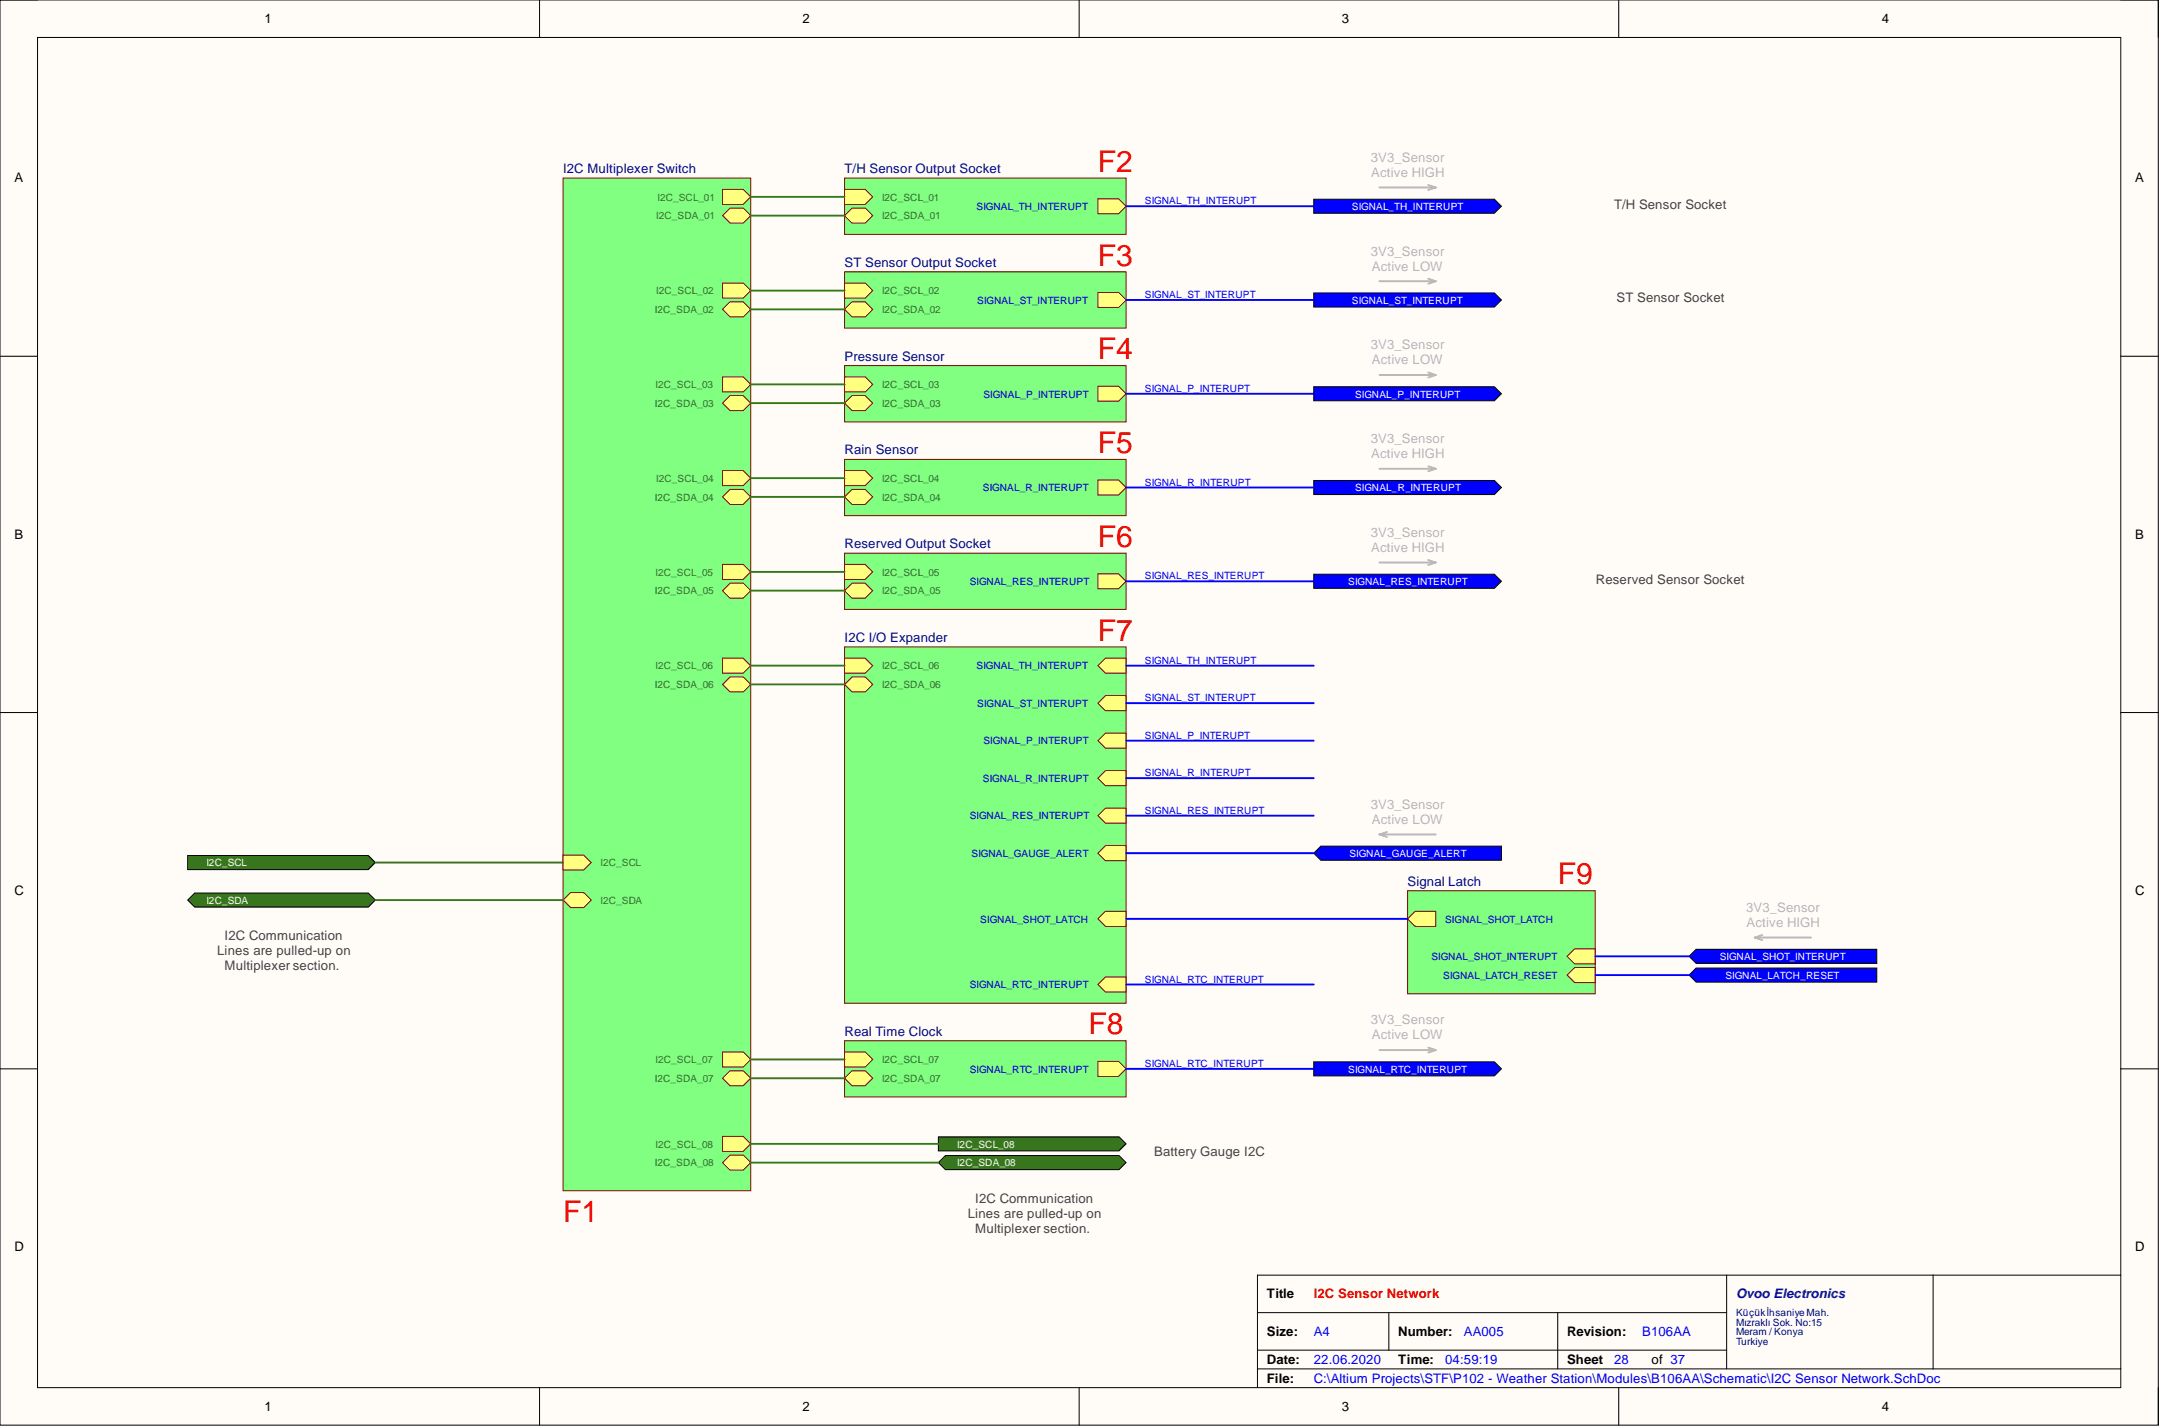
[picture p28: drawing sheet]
<svg xmlns="http://www.w3.org/2000/svg" width="292mm" height="193mm" viewBox="0 0 292 193" stroke-linecap="round" stroke-linejoin="round" font-family="sans-serif">
<defs><g id="words">
<g font-size="4.1" fill="#f00">
<text x="148.5" y="23.3">F2</text>
<text x="148.5" y="35.9">F3</text>
<text x="148.5" y="48.6">F4</text>
<text x="148.5" y="61.3">F5</text>
<text x="148.5" y="74">F6</text>
<text x="148.5" y="86.7">F7</text>
<text x="210.8" y="119.7">F9</text>
<text x="147.3" y="140">F8</text>
<text x="76.2" y="165.4">F1</text>
</g>
<g font-size="1.8">
<text x="35.8" y="3.1">1</text>
<text x="108.6" y="3.1">2</text>
<text x="181.6" y="3.1">3</text>
<text x="254.6" y="3.1">4</text>
<text x="1.9" y="24.7">A</text>
<text x="288.9" y="24.7">A</text>
<text x="1.9" y="72.9">B</text>
<text x="288.9" y="72.9">B</text>
<text x="1.9" y="121.1">C</text>
<text x="288.9" y="121.1">C</text>
<text x="1.9" y="169.3">D</text>
<text x="288.9" y="169.3">D</text>
<text x="171.4" y="175.7">Title</text>
<text x="171.4" y="180.8">Size:</text>
<text x="171.4" y="184.6">Date:</text>
<text x="189.2" y="180.8">Number:</text>
<text x="189.2" y="184.6">Time:</text>
<text x="212" y="180.8">Revision:</text>
<text x="212" y="184.6">Sheet</text>
<text x="223.4" y="184.6">of 37</text>
<text x="35.8" y="190.9">1</text>
<text x="108.6" y="190.9">2</text>
<text x="171.4" y="187.1">File:</text>
<text x="181.6" y="190.9">3</text>
<text x="254.6" y="190.9">4</text>
</g>
<g font-size="1.8" fill="#000080">
<text x="76.2" y="23.4">I2C Multiplexer Switch</text>
<text x="114.3" y="23.4">T/H Sensor Output Socket</text>
<text x="114.3" y="36.1">ST Sensor Output Socket</text>
<text x="114.3" y="48.8">Pressure Sensor</text>
<text x="114.3" y="61.5">Rain Sensor</text>
<text x="114.3" y="74.2">Reserved Output Socket</text>
<text x="114.3" y="86.9">I2C I/O Expander</text>
<text x="190.4" y="119.9">Signal Latch</text>
<text x="114.3" y="140.2">Real Time Clock</text>
<text x="234.9" y="175.7">Ovoo Electronics</text>
</g>
<g font-size="1.8" fill="#b7b7b7">
<text x="185.4" y="21.9">3V3_Sensor</text>
<text x="185.5" y="23.9">Active HIGH</text>
<text x="185.4" y="34.6">3V3_Sensor</text>
<text x="185.6" y="36.6">Active LOW</text>
<text x="185.4" y="47.3">3V3_Sensor</text>
<text x="185.6" y="49.3">Active LOW</text>
<text x="185.4" y="60">3V3_Sensor</text>
<text x="185.5" y="62">Active HIGH</text>
<text x="185.4" y="72.7">3V3_Sensor</text>
<text x="185.5" y="74.7">Active HIGH</text>
<text x="185.4" y="109.5">3V3_Sensor</text>
<text x="185.6" y="111.5">Active LOW</text>
<text x="236.2" y="123.4">3V3_Sensor</text>
<text x="236.3" y="125.4">Active HIGH</text>
<text x="185.4" y="138.6">3V3_Sensor</text>
<text x="185.6" y="140.7">Active LOW</text>
</g>
<g font-size="1.8" fill="#434343">
<text x="218.4" y="28.2">T/H Sensor Socket</text>
<text x="218.7" y="40.9">ST Sensor Socket</text>
<text x="215.9" y="79">Reserved Sensor Socket</text>
<text x="29.4" y="129.2">Lines are pulled-up on</text>
<text x="30.4" y="127.2">I2C Communication</text>
<text x="30.4" y="131.3">Multiplexer section.</text>
<text x="156.2" y="156.4">Battery Gauge I2C</text>
<text x="130.9" y="164.8">Lines are pulled-up on</text>
<text x="132" y="162.7">I2C Communication</text>
<text x="132" y="166.8">Multiplexer section.</text>
</g>
<text font-size="1.8" fill="#f00" x="177.7" y="175.7">I2C Sensor Network</text>
<g font-size="1.8" fill="#00f">
<text x="177.7" y="184.6">22.06.2020</text>
<text x="177.7" y="180.8">A4</text>
<text x="195.5" y="184.6">04:59:19</text>
<text x="198.1" y="180.8">AA005</text>
<text x="218.4" y="184.6">28</text>
<text x="222.2" y="180.8">B106AA</text>
<text x="177.7" y="187.1">C:\Altium Projects\STF\P102 - Weather Station\Modules\B106AA\Schematic\I2C Sensor Network.SchDoc</text>
</g>
<g font-size="1.4" fill="#38761d">
<text x="88.8" y="29.7">I2C_SDA_01</text>
<text x="89" y="27.1">I2C_SCL_01</text>
<text x="119.3" y="27.1">I2C_SCL_01</text>
<text x="119.3" y="29.7">I2C_SDA_01</text>
<text x="88.8" y="39.8">I2C_SCL_02</text>
<text x="119.3" y="39.8">I2C_SCL_02</text>
<text x="88.6" y="42.4">I2C_SDA_02</text>
<text x="119.3" y="42.4">I2C_SDA_02</text>
<text x="88.7" y="52.5">I2C_SCL_03</text>
<text x="119.3" y="52.5">I2C_SCL_03</text>
<text x="88.6" y="55.1">I2C_SDA_03</text>
<text x="119.3" y="55.1">I2C_SDA_03</text>
<text x="88.8" y="65.2">I2C_SCL_04</text>
<text x="119.3" y="65.2">I2C_SCL_04</text>
<text x="88.6" y="67.7">I2C_SDA_04</text>
<text x="119.3" y="67.7">I2C_SDA_04</text>
<text x="88.7" y="77.9">I2C_SCL_05</text>
<text x="119.3" y="77.9">I2C_SCL_05</text>
<text x="88.6" y="80.4">I2C_SDA_05</text>
<text x="119.3" y="80.4">I2C_SDA_05</text>
<text x="88.6" y="93.1">I2C_SDA_06</text>
<text x="88.7" y="90.6">I2C_SCL_06</text>
<text x="119.3" y="90.6">I2C_SCL_06</text>
<text x="119.3" y="93.1">I2C_SDA_06</text>
<text x="81.3" y="117.2">I2C_SCL</text>
<text x="81.3" y="122.3">I2C_SDA</text>
<text x="88.7" y="143.9">I2C_SCL_07</text>
<text x="119.3" y="143.9">I2C_SCL_07</text>
<text x="88.6" y="146.4">I2C_SDA_07</text>
<text x="119.3" y="146.4">I2C_SDA_07</text>
<text x="88.7" y="155.3">I2C_SCL_08</text>
<text x="88.6" y="157.8">I2C_SDA_08</text>
</g>
<g font-size="1.4" fill="#00f">
<text x="132.1" y="28.4">SIGNAL_TH_INTERUPT</text>
<text x="154.9" y="27.7">SIGNAL_TH_INTERUPT</text>
<text x="132.2" y="41.1">SIGNAL_ST_INTERUPT</text>
<text x="154.9" y="40.3">SIGNAL_ST_INTERUPT</text>
<text x="133.1" y="53.8">SIGNAL_P_INTERUPT</text>
<text x="154.9" y="53">SIGNAL_P_INTERUPT</text>
<text x="154.9" y="65.7">SIGNAL_R_INTERUPT</text>
<text x="133" y="66.5">SIGNAL_R_INTERUPT</text>
<text x="131.2" y="79.2">SIGNAL_RES_INTERUPT</text>
<text x="154.9" y="78.4">SIGNAL_RES_INTERUPT</text>
<text x="154.9" y="89.8">SIGNAL_TH_INTERUPT</text>
<text x="132.1" y="90.6">SIGNAL_TH_INTERUPT</text>
<text x="132.2" y="95.7">SIGNAL_ST_INTERUPT</text>
<text x="154.9" y="94.9">SIGNAL_ST_INTERUPT</text>
<text x="133.1" y="100.7">SIGNAL_P_INTERUPT</text>
<text x="154.9" y="100">SIGNAL_P_INTERUPT</text>
<text x="133" y="105.8">SIGNAL_R_INTERUPT</text>
<text x="154.9" y="105.1">SIGNAL_R_INTERUPT</text>
<text x="131.2" y="110.9">SIGNAL_RES_INTERUPT</text>
<text x="154.9" y="110.1">SIGNAL_RES_INTERUPT</text>
<text x="131.4" y="116">SIGNAL_GAUGE_ALERT</text>
<text x="132.6" y="124.8">SIGNAL_SHOT_LATCH</text>
<text x="195.5" y="124.8">SIGNAL_SHOT_LATCH</text>
<text x="193.7" y="129.9">SIGNAL_SHOT_INTERUPT</text>
<text x="131.2" y="133.7">SIGNAL_RTC_INTERUPT</text>
<text x="154.9" y="133">SIGNAL_RTC_INTERUPT</text>
<text x="195.3" y="132.5">SIGNAL_LATCH_RESET</text>
<text x="131.2" y="145.1">SIGNAL_RTC_INTERUPT</text>
<text x="154.9" y="144.4">SIGNAL_RTC_INTERUPT</text>
</g>
<g font-size="1.4" fill="#fff">
<text x="182.9" y="28.4">SIGNAL_TH_INTERUPT</text>
<text x="182.9" y="41.1">SIGNAL_ST_INTERUPT</text>
<text x="183.3" y="53.8">SIGNAL_P_INTERUPT</text>
<text x="183.3" y="66.5">SIGNAL_R_INTERUPT</text>
<text x="182.4" y="79.2">SIGNAL_RES_INTERUPT</text>
<text x="27.9" y="117.2">I2C_SCL</text>
<text x="182.6" y="116">SIGNAL_GAUGE_ALERT</text>
<text x="27.9" y="122.3">I2C_SDA</text>
<text x="232.7" y="129.9">SIGNAL_SHOT_INTERUPT</text>
<text x="233.4" y="132.5">SIGNAL_LATCH_RESET</text>
<text x="182.4" y="145.1">SIGNAL_RTC_INTERUPT</text>
<text x="129.5" y="155.3">I2C_SCL_08</text>
<text x="129.5" y="157.8">I2C_SDA_08</text>
</g>
<g font-size="1.4" fill="#000080">
<text x="234.9" y="178.1">Küçükİhsaniye Mah.</text>
<text x="234.9" y="179.4">Mızraklı Sok. No:15</text>
<text x="234.9" y="180.7">Meram / Konya</text>
<text x="234.9" y="181.9">Turkiye</text>
</g>
</g></defs>
<path d="M0 0h292v192.9h-292z" fill-rule="evenodd" fill="#fffcf8"/>
<path d="M0 0h292v192.9h-292z" fill="none" stroke="#000" stroke-width=".14"/>
<path d="M5.1 5.1h281.8v182.7h-281.8z" fill-rule="evenodd" fill="#fffcf8"/>
<g fill="none" stroke="#000" stroke-width=".14">
<path d="M0 0h5.1M73 0v5.1M146 0v5.1M219 0v5.1M286.9 0h5.1v5.1M5.1 5.1h281.8v182.7h-281.8zM0 48.2h5.1M286.9 48.2h5.1M0 96.4h5.1M286.9 96.4h5.1M0 144.6h5.1M286.9 144.6h5.1"/>
<path d="M170.1 177.6h63.5M187.9 177.6v5.1M210.8 177.6v7.6M233.6 172.6v12.6M261.5 172.6v12.6M286.9 172.6h-116.8v15.2M73 187.8v5.1M146 187.8v5.1M170.1 185.2h116.8M170.1 182.7h63.5M219 187.8v5.1M292 187.8v5.1"/>
</g>
<path d="M76.2 24.1h25.4v137h-25.4z" fill-rule="evenodd" fill="#80ff80"/>
<path d="M76.2 24.1h25.4v137h-25.4z" fill="none" stroke="#800000" stroke-width=".14"/>
<path d="M97.8 41.9l1-1.1h1.8l1 1.1-1 1h-1.8z" fill-rule="evenodd" fill="#ffff80"/>
<path d="M97.8 41.9l1-1.1h1.8l1 1.1-1 1h-1.8z" fill="none" stroke="#800000" stroke-width=".14"/>
<path d="M97.8 142.4h2.8l1 1-1 1h-2.8z" fill-rule="evenodd" fill="#ffff80"/>
<path d="M97.8 142.4h2.8l1 1-1 1h-2.8z" fill="none" stroke="#800000" stroke-width=".14"/>
<path d="M76.2 115.7h2.8l1 1-1 1h-2.8z" fill-rule="evenodd" fill="#ffff80"/>
<path d="M76.2 115.7h2.8l1 1-1 1h-2.8z" fill="none" stroke="#800000" stroke-width=".14"/>
<path d="M97.8 25.6h2.8l1 1-1 1.1h-2.8z" fill-rule="evenodd" fill="#ffff80"/>
<path d="M97.8 25.6h2.8l1 1-1 1.1h-2.8z" fill="none" stroke="#800000" stroke-width=".14"/>
<path d="M97.8 92.6l1-1h1.8l1 1-1 1h-1.8z" fill-rule="evenodd" fill="#ffff80"/>
<path d="M97.8 92.6l1-1h1.8l1 1-1 1h-1.8z" fill="none" stroke="#800000" stroke-width=".14"/>
<path d="M97.8 51h2.8l1 1-1 1h-2.8z" fill-rule="evenodd" fill="#ffff80"/>
<path d="M97.8 51h2.8l1 1-1 1h-2.8z" fill="none" stroke="#800000" stroke-width=".14"/>
<path d="M97.8 76.4h2.8l1 1-1 1h-2.8z" fill-rule="evenodd" fill="#ffff80"/>
<path d="M97.8 76.4h2.8l1 1-1 1h-2.8z" fill="none" stroke="#800000" stroke-width=".14"/>
<path d="M97.8 63.7h2.8l1 1-1 1h-2.8z" fill-rule="evenodd" fill="#ffff80"/>
<path d="M97.8 63.7h2.8l1 1-1 1h-2.8z" fill="none" stroke="#800000" stroke-width=".14"/>
<path d="M97.8 79.9l1-1h1.8l1 1-1 1h-1.8z" fill-rule="evenodd" fill="#ffff80"/>
<path d="M97.8 79.9l1-1h1.8l1 1-1 1h-1.8z" fill="none" stroke="#800000" stroke-width=".14"/>
<path d="M97.8 157.3l1-1h1.8l1 1-1 1h-1.8z" fill-rule="evenodd" fill="#ffff80"/>
<path d="M97.8 157.3l1-1h1.8l1 1-1 1h-1.8z" fill="none" stroke="#800000" stroke-width=".14"/>
<path d="M97.8 29.2l1-1h1.8l1 1-1 1h-1.8z" fill-rule="evenodd" fill="#ffff80"/>
<path d="M97.8 29.2l1-1h1.8l1 1-1 1h-1.8z" fill="none" stroke="#800000" stroke-width=".14"/>
<path d="M97.8 54.6l1-1.1h1.8l1 1.1-1 1h-1.8z" fill-rule="evenodd" fill="#ffff80"/>
<path d="M97.8 54.6l1-1.1h1.8l1 1.1-1 1h-1.8z" fill="none" stroke="#800000" stroke-width=".14"/>
<path d="M97.8 67.2l1-1h1.8l1 1-1 1.1h-1.8z" fill-rule="evenodd" fill="#ffff80"/>
<path d="M97.8 67.2l1-1h1.8l1 1-1 1.1h-1.8z" fill="none" stroke="#800000" stroke-width=".14"/>
<path d="M97.8 153.8h2.8l1 1-1 1h-2.8z" fill-rule="evenodd" fill="#ffff80"/>
<path d="M97.8 153.8h2.8l1 1-1 1h-2.8z" fill="none" stroke="#800000" stroke-width=".14"/>
<path d="M97.8 38.3h2.8l1 1-1 1h-2.8z" fill-rule="evenodd" fill="#ffff80"/>
<path d="M97.8 38.3h2.8l1 1-1 1h-2.8z" fill="none" stroke="#800000" stroke-width=".14"/>
<path d="M97.8 145.9l1-1h1.8l1 1-1 1h-1.8z" fill-rule="evenodd" fill="#ffff80"/>
<path d="M97.8 145.9l1-1h1.8l1 1-1 1h-1.8z" fill="none" stroke="#800000" stroke-width=".14"/>
<path d="M76.2 121.8l1-1h1.8l1 1-1 1h-1.8z" fill-rule="evenodd" fill="#ffff80"/>
<path d="M76.2 121.8l1-1h1.8l1 1-1 1h-1.8z" fill="none" stroke="#800000" stroke-width=".14"/>
<path d="M97.8 89.1h2.8l1 1-1 1h-2.8z" fill-rule="evenodd" fill="#ffff80"/>
<path d="M97.8 89.1h2.8l1 1-1 1h-2.8z" fill="none" stroke="#800000" stroke-width=".14"/>
<path d="M114.3 24.1h38.1v7.6h-38.1z" fill-rule="evenodd" fill="#80ff80"/>
<path d="M114.3 24.1h38.1v7.6h-38.1z" fill="none" stroke="#800000" stroke-width=".14"/>
<path d="M114.3 25.6h2.8l1 1-1 1.1h-2.8z" fill-rule="evenodd" fill="#ffff80"/>
<path d="M114.3 25.6h2.8l1 1-1 1.1h-2.8z" fill="none" stroke="#800000" stroke-width=".14"/>
<path d="M114.3 29.2l1-1h1.8l1 1-1 1h-1.8z" fill-rule="evenodd" fill="#ffff80"/>
<path d="M114.3 29.2l1-1h1.8l1 1-1 1h-1.8z" fill="none" stroke="#800000" stroke-width=".14"/>
<path d="M148.5 26.9h2.8l1.1 1-1.1 1h-2.8z" fill-rule="evenodd" fill="#ffff80"/>
<path d="M148.5 26.9h2.8l1.1 1-1.1 1h-2.8z" fill="none" stroke="#800000" stroke-width=".14"/>
<path d="M114.3 36.8h38.1v7.6h-38.1z" fill-rule="evenodd" fill="#80ff80"/>
<path d="M114.3 36.8h38.1v7.6h-38.1z" fill="none" stroke="#800000" stroke-width=".14"/>
<path d="M114.3 38.3h2.8l1 1-1 1h-2.8z" fill-rule="evenodd" fill="#ffff80"/>
<path d="M114.3 38.3h2.8l1 1-1 1h-2.8z" fill="none" stroke="#800000" stroke-width=".14"/>
<path d="M114.3 41.9l1-1.1h1.8l1 1.1-1 1h-1.8z" fill-rule="evenodd" fill="#ffff80"/>
<path d="M114.3 41.9l1-1.1h1.8l1 1.1-1 1h-1.8z" fill="none" stroke="#800000" stroke-width=".14"/>
<path d="M148.5 39.6h2.8l1.1 1-1.1 1h-2.8z" fill-rule="evenodd" fill="#ffff80"/>
<path d="M148.5 39.6h2.8l1.1 1-1.1 1h-2.8z" fill="none" stroke="#800000" stroke-width=".14"/>
<path d="M114.3 49.5h38.1v7.6h-38.1z" fill-rule="evenodd" fill="#80ff80"/>
<path d="M114.3 49.5h38.1v7.6h-38.1z" fill="none" stroke="#800000" stroke-width=".14"/>
<path d="M148.5 52.3h2.8l1.1 1-1.1 1h-2.8z" fill-rule="evenodd" fill="#ffff80"/>
<path d="M148.5 52.3h2.8l1.1 1-1.1 1h-2.8z" fill="none" stroke="#800000" stroke-width=".14"/>
<path d="M114.3 51h2.8l1 1-1 1h-2.8z" fill-rule="evenodd" fill="#ffff80"/>
<path d="M114.3 51h2.8l1 1-1 1h-2.8z" fill="none" stroke="#800000" stroke-width=".14"/>
<path d="M114.3 54.6l1-1.1h1.8l1 1.1-1 1h-1.8z" fill-rule="evenodd" fill="#ffff80"/>
<path d="M114.3 54.6l1-1.1h1.8l1 1.1-1 1h-1.8z" fill="none" stroke="#800000" stroke-width=".14"/>
<path d="M114.3 62.2h38.1v7.6h-38.1z" fill-rule="evenodd" fill="#80ff80"/>
<path d="M114.3 62.2h38.1v7.6h-38.1z" fill="none" stroke="#800000" stroke-width=".14"/>
<path d="M114.3 63.7h2.8l1 1-1 1h-2.8z" fill-rule="evenodd" fill="#ffff80"/>
<path d="M114.3 63.7h2.8l1 1-1 1h-2.8z" fill="none" stroke="#800000" stroke-width=".14"/>
<path d="M114.3 67.2l1-1h1.8l1 1-1 1.1h-1.8z" fill-rule="evenodd" fill="#ffff80"/>
<path d="M114.3 67.2l1-1h1.8l1 1-1 1.1h-1.8z" fill="none" stroke="#800000" stroke-width=".14"/>
<path d="M148.5 65h2.8l1.1 1-1.1 1h-2.8z" fill-rule="evenodd" fill="#ffff80"/>
<path d="M148.5 65h2.8l1.1 1-1.1 1h-2.8z" fill="none" stroke="#800000" stroke-width=".14"/>
<path d="M114.3 140.8h38.1v7.6h-38.1z" fill-rule="evenodd" fill="#80ff80"/>
<path d="M114.3 140.8h38.1v7.6h-38.1z" fill="none" stroke="#800000" stroke-width=".14"/>
<path d="M114.3 145.9l1-1h1.8l1 1-1 1h-1.8z" fill-rule="evenodd" fill="#ffff80"/>
<path d="M114.3 145.9l1-1h1.8l1 1-1 1h-1.8z" fill="none" stroke="#800000" stroke-width=".14"/>
<path d="M114.3 142.4h2.8l1 1-1 1h-2.8z" fill-rule="evenodd" fill="#ffff80"/>
<path d="M114.3 142.4h2.8l1 1-1 1h-2.8z" fill="none" stroke="#800000" stroke-width=".14"/>
<path d="M148.5 143.6h2.8l1.1 1-1.1 1.1h-2.8z" fill-rule="evenodd" fill="#ffff80"/>
<path d="M148.5 143.6h2.8l1.1 1-1.1 1.1h-2.8z" fill="none" stroke="#800000" stroke-width=".14"/>
<path d="M114.3 87.5h38.1v48.3h-38.1z" fill-rule="evenodd" fill="#80ff80"/>
<path d="M114.3 87.5h38.1v48.3h-38.1z" fill="none" stroke="#800000" stroke-width=".14"/>
<path d="M114.3 89.1h2.8l1 1-1 1h-2.8z" fill-rule="evenodd" fill="#ffff80"/>
<path d="M114.3 89.1h2.8l1 1-1 1h-2.8z" fill="none" stroke="#800000" stroke-width=".14"/>
<path d="M148.5 105.3l1.1-1h2.8v2h-2.8z" fill-rule="evenodd" fill="#ffff80"/>
<path d="M148.5 105.3l1.1-1h2.8v2h-2.8z" fill="none" stroke="#800000" stroke-width=".14"/>
<path d="M114.3 92.6l1-1h1.8l1 1-1 1h-1.8z" fill-rule="evenodd" fill="#ffff80"/>
<path d="M114.3 92.6l1-1h1.8l1 1-1 1h-1.8z" fill="none" stroke="#800000" stroke-width=".14"/>
<path d="M148.5 110.4l1.1-1h2.8v2h-2.8z" fill-rule="evenodd" fill="#ffff80"/>
<path d="M148.5 110.4l1.1-1h2.8v2h-2.8z" fill="none" stroke="#800000" stroke-width=".14"/>
<path d="M148.5 100.2l1.1-1h2.8v2h-2.8z" fill-rule="evenodd" fill="#ffff80"/>
<path d="M148.5 100.2l1.1-1h2.8v2h-2.8z" fill="none" stroke="#800000" stroke-width=".14"/>
<path d="M148.5 95.2l1.1-1.1h2.8v2.1h-2.8z" fill-rule="evenodd" fill="#ffff80"/>
<path d="M148.5 95.2l1.1-1.1h2.8v2.1h-2.8z" fill="none" stroke="#800000" stroke-width=".14"/>
<path d="M148.5 90.1l1.1-1h2.8v2h-2.8z" fill-rule="evenodd" fill="#ffff80"/>
<path d="M148.5 90.1l1.1-1h2.8v2h-2.8z" fill="none" stroke="#800000" stroke-width=".14"/>
<path d="M148.5 115.5l1.1-1.1h2.8v2.1h-2.8z" fill-rule="evenodd" fill="#ffff80"/>
<path d="M148.5 115.5l1.1-1.1h2.8v2.1h-2.8z" fill="none" stroke="#800000" stroke-width=".14"/>
<path d="M148.5 133.2l1.1-1h2.8v2h-2.8z" fill-rule="evenodd" fill="#ffff80"/>
<path d="M148.5 133.2l1.1-1h2.8v2h-2.8z" fill="none" stroke="#800000" stroke-width=".14"/>
<path d="M148.5 124.3l1.1-1h2.8v2.1h-2.8z" fill-rule="evenodd" fill="#ffff80"/>
<path d="M148.5 124.3l1.1-1h2.8v2.1h-2.8z" fill="none" stroke="#800000" stroke-width=".14"/>
<path d="M114.3 74.9h38.1v7.6h-38.1z" fill-rule="evenodd" fill="#80ff80"/>
<path d="M114.3 74.9h38.1v7.6h-38.1z" fill="none" stroke="#800000" stroke-width=".14"/>
<path d="M148.5 77.6h2.8l1.1 1.1-1.1 1h-2.8z" fill-rule="evenodd" fill="#ffff80"/>
<path d="M148.5 77.6h2.8l1.1 1.1-1.1 1h-2.8z" fill="none" stroke="#800000" stroke-width=".14"/>
<path d="M114.3 76.4h2.8l1 1-1 1h-2.8z" fill-rule="evenodd" fill="#ffff80"/>
<path d="M114.3 76.4h2.8l1 1-1 1h-2.8z" fill="none" stroke="#800000" stroke-width=".14"/>
<path d="M114.3 79.9l1-1h1.8l1 1-1 1h-1.8z" fill-rule="evenodd" fill="#ffff80"/>
<path d="M114.3 79.9l1-1h1.8l1 1-1 1h-1.8z" fill="none" stroke="#800000" stroke-width=".14"/>
<path d="M177.7 27h24.5l.9 .9-.9 1h-24.5z" fill-rule="evenodd" fill="#00f"/>
<path d="M177.7 27h24.5l.9 .9-.9 1h-24.5z" fill="none" stroke="#000" stroke-width=".14"/>
<path d="M177.7 39.6h24.5l.9 1-.9 .9h-24.5z" fill-rule="evenodd" fill="#00f"/>
<path d="M177.7 39.6h24.5l.9 1-.9 .9h-24.5z" fill="none" stroke="#000" stroke-width=".14"/>
<path d="M177.7 52.3h24.5l.9 1-.9 .9h-24.5z" fill-rule="evenodd" fill="#00f"/>
<path d="M177.7 52.3h24.5l.9 1-.9 .9h-24.5z" fill="none" stroke="#000" stroke-width=".14"/>
<path d="M177.7 77.7h24.5l.9 1-.9 .9h-24.5z" fill-rule="evenodd" fill="#00f"/>
<path d="M177.7 77.7h24.5l.9 1-.9 .9h-24.5z" fill="none" stroke="#000" stroke-width=".14"/>
<path d="M177.7 65h24.5l.9 1-.9 .9h-24.5z" fill-rule="evenodd" fill="#00f"/>
<path d="M177.7 65h24.5l.9 1-.9 .9h-24.5z" fill="none" stroke="#000" stroke-width=".14"/>
<path d="M177.7 115.5l1-1h24.4v1.9h-24.4z" fill-rule="evenodd" fill="#00f"/>
<path d="M177.7 115.5l1-1h24.4v1.9h-24.4z" fill="none" stroke="#000" stroke-width=".14"/>
<path d="M177.7 143.7h24.5l.9 .9-.9 1h-24.5z" fill-rule="evenodd" fill="#00f"/>
<path d="M177.7 143.7h24.5l.9 .9-.9 1h-24.5z" fill="none" stroke="#000" stroke-width=".14"/>
<path d="M190.4 120.5h25.4v14h-25.4z" fill-rule="evenodd" fill="#80ff80"/>
<path d="M190.4 120.5h25.4v14h-25.4z" fill="none" stroke="#800000" stroke-width=".14"/>
<path d="M190.4 124.3l1.1-1h2.7v2.1h-2.7z" fill-rule="evenodd" fill="#ffff80"/>
<path d="M190.4 124.3l1.1-1h2.7v2.1h-2.7z" fill="none" stroke="#800000" stroke-width=".14"/>
<path d="M212 129.4l1-1h2.8v2h-2.8z" fill-rule="evenodd" fill="#ffff80"/>
<path d="M212 129.4l1-1h2.8v2h-2.8z" fill="none" stroke="#800000" stroke-width=".14"/>
<path d="M212 132l1-1.1h2.8v2.1h-2.8z" fill-rule="evenodd" fill="#ffff80"/>
<path d="M212 132l1-1.1h2.8v2.1h-2.8z" fill="none" stroke="#800000" stroke-width=".14"/>
<path d="M228.5 129.4l1-.9h24.4v1.9h-24.4z" fill-rule="evenodd" fill="#00f"/>
<path d="M228.5 129.4l1-.9h24.4v1.9h-24.4z" fill="none" stroke="#000" stroke-width=".14"/>
<path d="M228.5 132l1-1h24.4v1.9h-24.4z" fill-rule="evenodd" fill="#00f"/>
<path d="M228.5 132l1-1h24.4v1.9h-24.4z" fill="none" stroke="#000" stroke-width=".14"/>
<g fill="none" stroke="#b7b7b7" stroke-width=".25">
<path d="M186.6 25.4h7.6M186.6 38.1h7.6M193.2 25l1 .4M193.2 37.7l1 .4M194.2 25.4l-1 .3M194.2 38.1l-1 .3M186.6 50.7h7.6M193.2 50.4l1 .3M194.2 50.7l-1 .4M186.6 63.4h7.6M186.6 76.1h7.6M193.2 63.1l1 .3"/>
<path d="M193.2 75.8l1 .3M194.2 63.4l-1 .4M194.2 76.1l-1 .4M186.6 112.9h7.6M186.6 112.9l1 .4M187.6 112.6l-1 .3M237.4 126.9h7.6M237.4 126.9l1 .3M238.4 126.5l-1 .4M186.6 142.1h7.6M193.2 141.8l1 .3M194.2 142.1l-1 .3"/>
</g>
<path d="M25.4 115.8h24.4l1 .9-1 1h-24.4z" fill-rule="evenodd" fill="#38761d"/>
<path d="M25.4 115.8h24.4l1 .9-1 1h-24.4z" fill="none" stroke="#000" stroke-width=".14"/>
<path d="M25.4 121.8l.9-1h23.5l1 1-1 1h-23.5z" fill-rule="evenodd" fill="#38761d"/>
<path d="M25.4 121.8l.9-1h23.5l1 1-1 1h-23.5z" fill="none" stroke="#000" stroke-width=".14"/>
<path d="M127 153.8h24.4l1 1-1 .9h-24.4z" fill-rule="evenodd" fill="#38761d"/>
<path d="M127 153.8h24.4l1 1-1 .9h-24.4z" fill="none" stroke="#000" stroke-width=".14"/>
<path d="M127 157.3l.9-.9h23.5l1 .9-1 1h-23.5z" fill-rule="evenodd" fill="#38761d"/>
<path d="M127 157.3l.9-.9h23.5l1 .9-1 1h-23.5z" fill="none" stroke="#000" stroke-width=".14"/>
<g fill="none" stroke="#00f" stroke-width=".25">
<path d="M152.4 27.9h25.3M152.4 53.3h25.3M152.4 40.6h25.3M152.4 78.7h25.3M152.4 66h25.3M152.4 95.2h25.3M152.4 90.1h25.3M152.4 115.5h25.3M152.4 110.4h25.3M152.4 105.3h25.3M152.4 100.2h25.3M152.4 133.2h25.3"/>
<path d="M152.4 124.3h38M215.8 129.4h12.7M215.8 132h12.7M152.4 144.6h25.3"/>
</g>
<g fill="none" stroke="#38761d" stroke-width=".25">
<path d="M101.6 39.3h12.7M101.6 29.2h12.7M101.6 26.6h12.7M101.6 54.6h12.7M101.6 52h12.7M101.6 41.9h12.7M101.6 79.9h12.7M101.6 77.4h12.7M101.6 67.2h12.7M101.6 64.7h12.7M101.6 92.6h12.7M101.6 90.1h12.7"/>
<path d="M50.8 116.7h25.4M50.8 121.8h25.4M101.6 157.3h25.4M101.6 154.8h25.4M101.6 145.9h12.7M101.6 143.4h12.7"/>
</g>
<use href="#words"/>
</svg>
